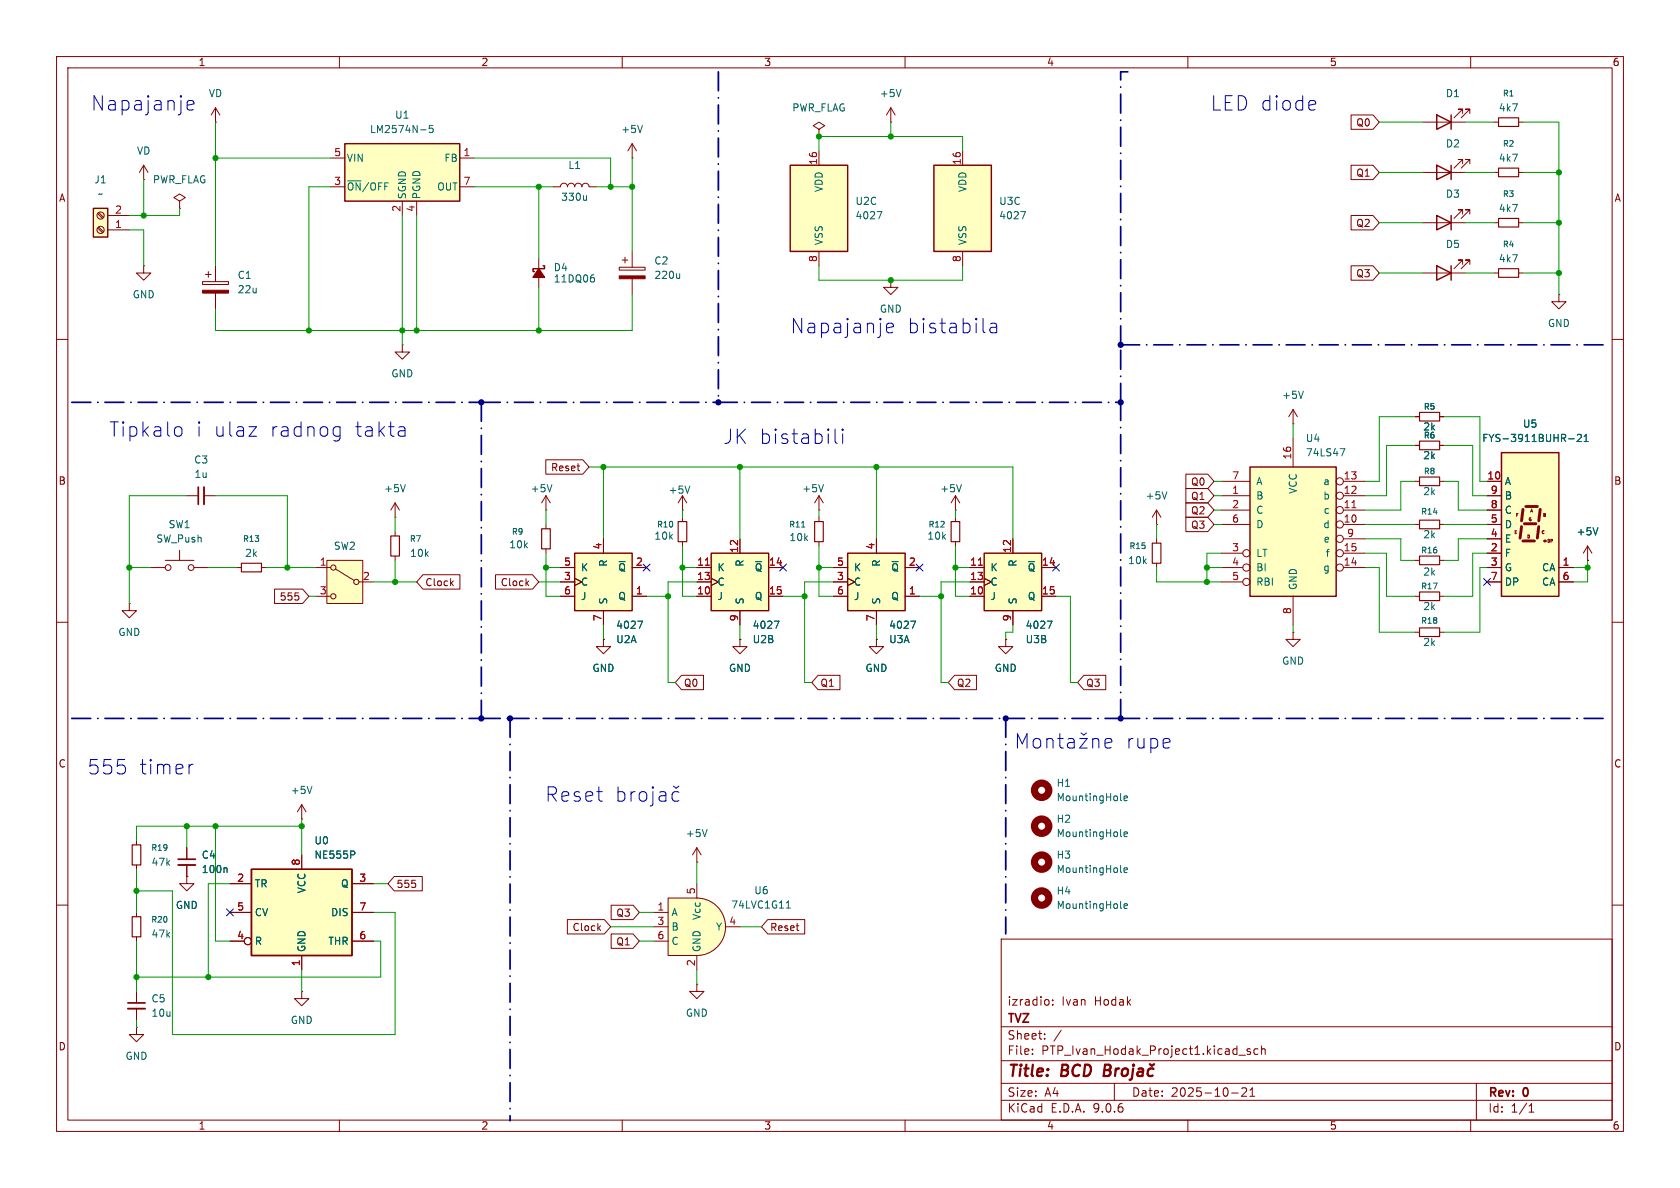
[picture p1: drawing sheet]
<svg xmlns="http://www.w3.org/2000/svg" width="297mm" height="210mm" viewBox="0 0 297 210" stroke-linecap="round" stroke-linejoin="round" font-family="sans-serif">
<defs><g id="words">
<g font-size="3.5" fill="#0000c2">
<text x="16.1" y="19.8">Napajanje</text>
<text x="214" y="19.8">LED diode</text>
<text x="139.7" y="59.2">Napajanje</text>
<text x="160.3" y="59.2">bistabila</text>
<text x="19.3" y="77.4">Tipkalo</text>
<text x="34.6" y="77.4">i ulaz</text>
<text x="47.5" y="77.4">radnog</text>
<text x="62.5" y="77.4">takta</text>
<text x="127.8" y="78.7">JK bistabili</text>
<text x="15.4" y="137.1">555</text>
<text x="24.6" y="137.1">timer</text>
<text x="199" y="132.6">rupe</text>
<text x="96.3" y="142">Reset</text>
</g>
<g font-size="2.8" fill="#840000">
<text x="178" y="190.9">Title:</text>
<text x="187.7" y="190.9">BCD</text>
</g>
<g font-size="2.1" fill="#840000">
<text x="178" y="178">izradio:</text>
<text x="187.7" y="178">Ivan</text>
<text x="193.5" y="178">Hodak</text>
<text x="178" y="184">Sheet:</text>
<text x="178" y="181.2">TVZ</text>
<text x="178" y="186.7">File:</text>
<text x="184.1" y="186.7">PTP_Ivan_Hodak_Project1.kicad_sch</text>
<text x="178" y="196.9">KiCad</text>
<text x="178" y="194.1">Size:</text>
<text x="184.7" y="194.1">A4</text>
<text x="185.7" y="196.9">E.D.A.</text>
<text x="193.3" y="196.9">9.0.6</text>
<text x="200" y="194.1">Date:</text>
<text x="207" y="194.1">2025-10-21</text>
<text x="263" y="194.3">Rev:</text>
<text x="263" y="196.9">Id:</text>
<text x="267.1" y="196.9">1/1</text>
<text x="269.4" y="194.3">0</text>
</g>
<g font-size="1.8" fill="#840000">
<text x="35" y="11.9">1</text>
<text x="85" y="11.9">2</text>
<text x="135" y="11.9">3</text>
<text x="185" y="11.9">4</text>
<text x="235" y="11.9">5</text>
<text x="285" y="11.9">6</text>
<text x="239.7" y="22.5">Q0</text>
<text x="10.3" y="35.9">A</text>
<text x="239.7" y="31.4">Q1</text>
<text x="285.3" y="35.9">A</text>
<text x="239.7" y="40.3">Q2</text>
<text x="239.7" y="49.2">Q3</text>
<text x="97.3" y="83.5">Reset</text>
<text x="10.3" y="85.9">B</text>
<text x="210.5" y="88.6">Q1</text>
<text x="210.5" y="86">Q0</text>
<text x="285.3" y="85.9">B</text>
<text x="210.5" y="91.1">Q2</text>
<text x="210.5" y="93.7">Q3</text>
<text x="49.3" y="106.4">555</text>
<text x="75.1" y="103.8">Clock</text>
<text x="88.4" y="103.8">Clock</text>
<text x="120.8" y="121.6">Q0</text>
<text x="144.9" y="121.6">Q1</text>
<text x="169.1" y="121.6">Q2</text>
<text x="191.9" y="121.6">Q3</text>
<text x="10.3" y="135.9">C</text>
<text x="285.3" y="135.9">C</text>
<text x="70" y="157.2">555</text>
<text x="101.1" y="164.8">Clock</text>
<text x="108.9" y="162.2">Q3</text>
<text x="108.9" y="167.3">Q1</text>
<text x="136" y="164.8">Reset</text>
<text x="10.3" y="185.9">D</text>
<text x="285.3" y="185.9">D</text>
<text x="35" y="199.9">1</text>
<text x="85" y="199.9">2</text>
<text x="135" y="199.9">3</text>
<text x="185" y="199.9">4</text>
<text x="235" y="199.9">5</text>
<text x="285" y="199.9">6</text>
</g>
<g font-size="1.8" fill="#006464">
<text x="36.8" y="17.4">VD</text>
<text x="155.4" y="17.4">+5V</text>
<text x="255.5" y="17.4">D1</text>
<text x="65.3" y="23.7">LM2574N-5</text>
<text x="69.7" y="21.2">U1</text>
<text x="109.7" y="23.7">+5V</text>
<text x="140" y="19.9">PWR_FLAG</text>
<text x="264.9" y="19.9">4k7</text>
<text x="24.1" y="27.5">VD</text>
<text x="61.2" y="28.8">VIN</text>
<text x="78.5" y="28.8">FB</text>
<text x="255.5" y="26.3">D2</text>
<text x="264.9" y="28.8">4k7</text>
<text x="16.6" y="32.6">J1</text>
<text x="17.2" y="35.2">~</text>
<text x="26.9" y="32.6">PWR_FLAG</text>
<text x="61.2" y="33.9">~{ON}/OFF</text>
<text x="72" y="35.3" transform="rotate(-90 72 35.3)">SGND</text>
<text x="74.5" y="35.3" transform="rotate(-90 74.5 35.3)">PGND</text>
<text x="77.2" y="33.9">OUT</text>
<text x="99.1" y="35.7">330u</text>
<text x="100.4" y="30.1">L1</text>
<text x="145.6" y="34.1" transform="rotate(-90 145.6 34.1)">VDD</text>
<text x="171" y="34.1" transform="rotate(-90 171 34.1)">VDD</text>
<text x="255.5" y="35.2">D3</text>
<text x="151.1" y="36.4">U2C</text>
<text x="151.1" y="39">4027</text>
<text x="176.5" y="36.4">U3C</text>
<text x="176.5" y="39">4027</text>
<text x="264.9" y="37.7">4k7</text>
<text x="115.6" y="47">C2</text>
<text x="145.6" y="43.4" transform="rotate(-90 145.6 43.4)">VSS</text>
<text x="171" y="43.4" transform="rotate(-90 171 43.4)">VSS</text>
<text x="255.5" y="44">D5</text>
<text x="264.9" y="46.6">4k7</text>
<text x="23.4" y="52.9">GND</text>
<text x="41.9" y="49.5">C1</text>
<text x="41.9" y="52">22u</text>
<text x="97.8" y="48.1">D4</text>
<text x="97.8" y="50.1">11DQ06</text>
<text x="115.6" y="49.5">220u</text>
<text x="155.4" y="55.5">GND</text>
<text x="273.6" y="58">GND</text>
<text x="69.1" y="66.9">GND</text>
<text x="226.6" y="70.7">+5V</text>
<text x="251.5" y="76.3">2k</text>
<text x="269.1" y="75.8">U5</text>
<text x="34.2" y="82.1">C3</text>
<text x="230.8" y="78.3">U4</text>
<text x="230.8" y="80.9">74LS47</text>
<text x="251.5" y="81.4">2k</text>
<text x="261.9" y="78.3">FYS-3911BUHR-21</text>
<text x="34.3" y="84.7">1u</text>
<text x="67.8" y="87.2">+5V</text>
<text x="93.7" y="87.2">+5V</text>
<text x="118.1" y="87.5">+5V</text>
<text x="141.7" y="87.2">+5V</text>
<text x="166.1" y="87.2">+5V</text>
<text x="202.4" y="88.5">+5V</text>
<text x="222" y="86">A</text>
<text x="222" y="88.5">B</text>
<text x="229.5" y="87.4" transform="rotate(-90 229.5 87.4)">VCC</text>
<text x="233.9" y="86">a</text>
<text x="233.9" y="88.5">b</text>
<text x="251.5" y="87.7">2k</text>
<text x="265.9" y="86">A</text>
<text x="265.9" y="88.5">B</text>
<text x="29.7" y="93.6">SW1</text>
<text x="115.6" y="95.6">10k</text>
<text x="139.5" y="95.9">10k</text>
<text x="163.8" y="95.6">10k</text>
<text x="222" y="91">C</text>
<text x="222" y="93.6">D</text>
<text x="233.9" y="93.6">d</text>
<text x="233.9" y="91">c</text>
<text x="251.5" y="95.4">2k</text>
<text x="265.9" y="91">C</text>
<text x="265.9" y="93.6">D</text>
<text x="278.6" y="94.8">+5V</text>
<text x="27.5" y="96.1">SW_Push</text>
<text x="43.2" y="98.7">2k</text>
<text x="58.9" y="97.4">SW2</text>
<text x="72.4" y="98.7">10k</text>
<text x="89.9" y="97.1">10k</text>
<text x="102.6" y="101.2">K</text>
<text x="107.5" y="100.3" transform="rotate(-90 107.5 100.3)">R</text>
<text x="109.2" y="101.2">~{Q}</text>
<text x="126.7" y="101.2">K</text>
<text x="131.7" y="100.3" transform="rotate(-90 131.7 100.3)">R</text>
<text x="133.3" y="101.2">~{Q}</text>
<text x="150.9" y="101.2">K</text>
<text x="155.8" y="100.3" transform="rotate(-90 155.8 100.3)">R</text>
<text x="157.5" y="101.2">~{Q}</text>
<text x="175" y="101.2">K</text>
<text x="179.9" y="100.3" transform="rotate(-90 179.9 100.3)">R</text>
<text x="181.6" y="101.2">~{Q}</text>
<text x="199.3" y="99.9">10k</text>
<text x="222" y="98.7">LT</text>
<text x="222" y="101.2">BI</text>
<text x="233.9" y="101.2">g</text>
<text x="233.9" y="96.1">e</text>
<text x="234.3" y="98.7">f</text>
<text x="251.5" y="102">2k</text>
<text x="265.9" y="96.1">E</text>
<text x="265.9" y="98.7">F</text>
<text x="265.9" y="101.2">G</text>
<text x="272.5" y="101.2">CA</text>
<text x="102.6" y="106.3">J</text>
<text x="102.6" y="103.7">C</text>
<text x="107.5" y="106.9" transform="rotate(-90 107.5 106.9)">S</text>
<text x="109.2" y="106.3">Q</text>
<text x="126.7" y="106.3">J</text>
<text x="126.7" y="103.7">C</text>
<text x="131.7" y="106.9" transform="rotate(-90 131.7 106.9)">S</text>
<text x="133.3" y="106.3">Q</text>
<text x="150.9" y="106.3">J</text>
<text x="150.9" y="103.7">C</text>
<text x="155.8" y="106.9" transform="rotate(-90 155.8 106.9)">S</text>
<text x="157.5" y="106.3">Q</text>
<text x="175" y="106.3">J</text>
<text x="175" y="103.7">C</text>
<text x="179.9" y="106.9" transform="rotate(-90 179.9 106.9)">S</text>
<text x="181.6" y="106.3">Q</text>
<text x="222" y="103.7">RBI</text>
<text x="229.5" y="104.4" transform="rotate(-90 229.5 104.4)">GND</text>
<text x="265.9" y="103.7">DP</text>
<text x="272.5" y="103.7">CA</text>
<text x="20.8" y="112.6">GND</text>
<text x="108.8" y="113.9">U2A</text>
<text x="108.8" y="111.4">4027</text>
<text x="133" y="113.9">U2B</text>
<text x="133" y="111.4">4027</text>
<text x="157.1" y="113.9">U3A</text>
<text x="157.1" y="111.4">4027</text>
<text x="181.2" y="113.9">U3B</text>
<text x="181.2" y="111.4">4027</text>
<text x="251.5" y="108.1">2k</text>
<text x="104.6" y="119">GND</text>
<text x="128.8" y="119">GND</text>
<text x="152.9" y="119">GND</text>
<text x="175.8" y="119">GND</text>
<text x="226.6" y="117.7">GND</text>
<text x="251.5" y="114.4">2k</text>
<text x="51.3" y="140.6">+5V</text>
<text x="186.7" y="139.3">H1</text>
<text x="186.7" y="141.8">MountingHole</text>
<text x="55.5" y="149.5">U0</text>
<text x="121.2" y="148.2">+5V</text>
<text x="186.7" y="145.6">H2</text>
<text x="186.7" y="148.2">MountingHole</text>
<text x="26.7" y="153.3">47k</text>
<text x="35.6" y="152">C4</text>
<text x="35.6" y="154.5">100n</text>
<text x="55.5" y="152">NE555P</text>
<text x="186.7" y="152">H3</text>
<text x="186.7" y="154.5">MountingHole</text>
<text x="31" y="160.9">GND</text>
<text x="45" y="157.1">TR</text>
<text x="54.2" y="158" transform="rotate(-90 54.2 158)">VCC</text>
<text x="60.2" y="157.1">Q</text>
<text x="129.2" y="160.8">74LVC1G11</text>
<text x="133.2" y="158.3">U6</text>
<text x="186.7" y="158.3">H4</text>
<text x="186.7" y="160.9">MountingHole</text>
<text x="26.7" y="166">47k</text>
<text x="45" y="162.2">CV</text>
<text x="45" y="167.2">R</text>
<text x="58" y="167.2">THR</text>
<text x="58.4" y="162.2">DIS</text>
<text x="118.6" y="162.2">A</text>
<text x="118.6" y="164.7">B</text>
<text x="118.6" y="167.2">C</text>
<text x="124.1" y="162.7" transform="rotate(-90 124.1 162.7)">Vcc</text>
<text x="126.5" y="164.7">Y</text>
<text x="54.2" y="168.4" transform="rotate(-90 54.2 168.4)">GND</text>
<text x="124.1" y="168.4" transform="rotate(-90 124.1 168.4)">GND</text>
<text x="26.7" y="177.4">C5</text>
<text x="26.7" y="179.9">10u</text>
<text x="121.2" y="179.9">GND</text>
<text x="51.3" y="181.2">GND</text>
<text x="22.1" y="187.6">GND</text>
</g>
<g font-size="1.8" fill="#a90000">
<text x="59" y="27.7">5</text>
<text x="81.8" y="27.7">1</text>
<text x="144.5" y="29.3" transform="rotate(-90 144.5 29.3)">16</text>
<text x="169.9" y="29.3" transform="rotate(-90 169.9 29.3)">16</text>
<text x="59" y="32.8">3</text>
<text x="81.8" y="32.8">7</text>
<text x="20.2" y="40.4">1</text>
<text x="20.2" y="37.8">2</text>
<text x="70.9" y="37.5" transform="rotate(-90 70.9 37.5)">2</text>
<text x="73.4" y="37.5" transform="rotate(-90 73.4 37.5)">4</text>
<text x="144.5" y="46.4" transform="rotate(-90 144.5 46.4)">8</text>
<text x="169.9" y="46.4" transform="rotate(-90 169.9 46.4)">8</text>
<text x="228.3" y="81.3" transform="rotate(-90 228.3 81.3)">16</text>
<text x="217.7" y="84.8">7</text>
<text x="217.7" y="87.4">1</text>
<text x="217.7" y="89.9">2</text>
<text x="237.4" y="84.8">13</text>
<text x="237.4" y="87.4">12</text>
<text x="237.4" y="89.9">11</text>
<text x="262.8" y="84.8">10</text>
<text x="263.5" y="87.4">9</text>
<text x="263.5" y="89.9">8</text>
<text x="217.7" y="92.5">6</text>
<text x="237.4" y="92.5">10</text>
<text x="238.1" y="95">9</text>
<text x="263.5" y="92.5">5</text>
<text x="263.5" y="95">4</text>
<text x="56.4" y="100.1">1</text>
<text x="99.6" y="100.1">5</text>
<text x="106.4" y="97.2" transform="rotate(-90 106.4 97.2)">4</text>
<text x="112.3" y="100.1">2</text>
<text x="123.1" y="100.1">11</text>
<text x="130.6" y="97.8" transform="rotate(-90 130.6 97.8)">12</text>
<text x="135.8" y="100.1">14</text>
<text x="147.9" y="100.1">5</text>
<text x="154.7" y="97.2" transform="rotate(-90 154.7 97.2)">4</text>
<text x="160.6" y="100.1">2</text>
<text x="171.4" y="100.1">11</text>
<text x="178.8" y="97.8" transform="rotate(-90 178.8 97.8)">12</text>
<text x="184.1" y="100.1">14</text>
<text x="217.7" y="97.5">3</text>
<text x="217.7" y="100.1">4</text>
<text x="237.4" y="97.5">15</text>
<text x="237.4" y="100.1">14</text>
<text x="263.5" y="97.5">2</text>
<text x="263.5" y="100.1">3</text>
<text x="276.2" y="100.1">1</text>
<text x="56.4" y="105.2">3</text>
<text x="64.1" y="102.6">2</text>
<text x="99.6" y="105.2">6</text>
<text x="99.6" y="102.6">3</text>
<text x="112.3" y="105.2">1</text>
<text x="123.1" y="105.2">10</text>
<text x="123.1" y="102.6">13</text>
<text x="135.8" y="105.2">15</text>
<text x="147.9" y="105.2">6</text>
<text x="147.9" y="102.6">3</text>
<text x="160.6" y="105.2">1</text>
<text x="171.4" y="105.2">10</text>
<text x="171.4" y="102.6">13</text>
<text x="184.1" y="105.2">15</text>
<text x="217.7" y="102.6">5</text>
<text x="263.5" y="102.6">7</text>
<text x="276.2" y="102.6">6</text>
<text x="106.4" y="109.9" transform="rotate(-90 106.4 109.9)">7</text>
<text x="130.6" y="109.9" transform="rotate(-90 130.6 109.9)">9</text>
<text x="154.7" y="109.9" transform="rotate(-90 154.7 109.9)">7</text>
<text x="178.8" y="109.9" transform="rotate(-90 178.8 109.9)">9</text>
<text x="228.3" y="108.7" transform="rotate(-90 228.3 108.7)">8</text>
<text x="41.8" y="156">2</text>
<text x="53.1" y="153.1" transform="rotate(-90 53.1 153.1)">8</text>
<text x="63.4" y="156">3</text>
<text x="41.8" y="161">5</text>
<text x="63.4" y="161">7</text>
<text x="116.1" y="161">1</text>
<text x="122.9" y="158.2" transform="rotate(-90 122.9 158.2)">5</text>
<text x="41.8" y="166.1">4</text>
<text x="63.4" y="166.1">6</text>
<text x="116.1" y="163.6">3</text>
<text x="116.1" y="166.1">6</text>
<text x="128.8" y="163.6">4</text>
<text x="53.1" y="170.9" transform="rotate(-90 53.1 170.9)">1</text>
<text x="122.9" y="170.9" transform="rotate(-90 122.9 170.9)">2</text>
</g>
<g font-size="1.4" fill="#006464">
<text x="265.6" y="17.2">R1</text>
<text x="265.6" y="26.1">R2</text>
<text x="265.6" y="35">R3</text>
<text x="265.6" y="43.9">R4</text>
<text x="251.6" y="77.7">R6</text>
<text x="251.6" y="72.6">R5</text>
<text x="251.6" y="84">R8</text>
<text x="42.8" y="96">R13</text>
<text x="72.4" y="96">R7</text>
<text x="90.4" y="94.7">R9</text>
<text x="116" y="93.4">R10</text>
<text x="139.4" y="93.4">R11</text>
<text x="164" y="93.4">R12</text>
<text x="251.1" y="91.2">R14</text>
<text x="199.6" y="97.3">R15</text>
<text x="251.1" y="98">R16</text>
<text x="251.1" y="104.4">R17</text>
<text x="251.1" y="110.5">R18</text>
<text x="26.6" y="150.6">R19</text>
<text x="26.6" y="163.3">R20</text>
</g>
<g font-size=".7" fill="#840000">
<text x="267.6" y="94.6">E</text>
<text x="267.8" y="91.5">F</text>
<text x="269.8" y="95.4">D</text>
<text x="270.1" y="92.3">G</text>
<text x="270.4" y="90.8">A</text>
<text x="272.4" y="94.6">C</text>
<text x="272.6" y="91.5">B</text>
<text x="273.4" y="96.1">DP</text>
</g>
</g></defs>
<g fill="none" stroke="#840000" stroke-width=".18">
<path d="M10 10h277v190h-277zM12 12h273v186h-273zM60 10v2M110 10v2M160 10v2M210 10v2M260 10v2M31.7 35.6l1.1-.7-1.1-.6-1 .6 1 .7v1.2M31.7 36.8h.1M10 60h2M250.2 78.7h.8M254.5 78.7h.8"/>
<path d="M285 60h2M96.5 92.7v.8M96.5 97v.8M250.2 99.1h.8M254.5 99.1h.8M10 110h2M285 110h2M10 160h2M24.1 161.3v.8M24.1 165.6v.8M177 166h108v32h-108zM185.2 176.7l.3 .3v.4l-.3 .3"/>
<path d="M186.1 177.6v.1M186.1 176.8v.1M285 160h2M60 198v2M110 198v2M160 198v2M177 194.5h108M177 191.5h108M177 187.5h108M177 181.5h108M182.5 186.3v.1M182.5 185.5v.1"/>
<path d="M184.7 183.6v.1M184.7 182.8v.1M187.6 182.1l-1.3 2M197 191.5v3M210 198v2M217.7 193.2h1.2M219 186.5h1.2M219.5 192.4l.6-.1 .2 .1 .1 .3-.9 1.1h.9M221 193.8h.8M221 192.7l.4-.4v1.5M221 185.5l-.3-.1-.2 .2v.2l.5 .2v.3h-.5M222.4 185.5l-.4-.1-.3 .3v.4l.1 .2h.6"/>
<path d="M223 185.5l.2-.1 .4 .1 .1 .9M223 184.9v1.5M260 198v2M261 191.5v6.5M270.3 196.6h.9M270.3 195.5l.4-.4v1.5"/>
</g>
<g fill="none" stroke="#840000" stroke-width=".4">
<path d="M195.2 189.2h.7M195.4 188.2h.6a.49 .49 0 0 1 .4 .5 .49 .49 0 0 1-.5 .5l.3 .1a.58 .58 0 0 1-.3 .9h-.8zM197.3 188.9l-.2 1.3M197.8 188.9l-.3 .1-.3 .3M198.5 189.1a.52 .52 0 0 1 .5-.2 .52 .52 0 0 1 .4 .4l-.1 .5a.55 .55 0 0 1-.5 .4 .55 .55 0 0 1-.5-.4zM200.3 188.9l-.2 1.7-.1 .2-.3 .1M200.4 188.2v.2M200.4 188.2l-.1 .1 .1 .1M200.4 188.2l.1 .1-.1 .1M201.3 189l.2-.1 .5 .1v1.2M202.1 189.4h-.7a.4 .4 0 0 0-.3 .4 .4 .4 0 0 0 .2 .4l.7-.1M203.3 188.1l.3 .3 .4-.3"/>
<path d="M203.9 189a.66 .66 0 0 0-1 .3v.5l.1 .3 .2 .1 .6-.1"/>
</g>
<path d="M251 78h3.5v1.5h-3.5zM95.8 93.5h1.5v3.5h-1.5zM251 98.3h3.5v1.5h-3.5zM23.4 162.1h1.5v3.5h-1.5z" fill="none" stroke="#840000" stroke-width=".2"/>
<path d="M165.1 29.2h10.2v15.3h-10.2z" fill="#ffffc2"/>
<path d="M165.1 29.2h10.2v15.3h-10.2z" fill="none" stroke="#840000" stroke-width=".25"/>
<path d="M157.5 19.1l-.8 1.2M157.5 19.1l.7 1.2M157.5 19.1v2.5M157.5 21.6h.1M170.2 26.7v2.5M170.2 44.5v2.5" fill="none" stroke="#840000" stroke-width=".18"/>
<path d="M159.3 15.8l-.4 1.3M180.5 37.4h.8l-.5 1.3" fill="none" stroke="#006464" stroke-width=".18"/>
<path d="M16.5 36.8h2.5v5.1h-2.5z" fill="#ffffc2"/>
<path d="M16.5 36.8h2.5v5.1h-2.5z" fill="none" stroke="#840000" stroke-width=".25"/>
<g fill="none" stroke="#840000" stroke-width=".18">
<path d="M17.3 37.8l.8 .8M17.4 37.6l.9 .8M19 38.1h3.9M17.3 40.3l.8 .8M17.4 40.1l.9 .9M19 40.6h3.9M29.2 99.1h5.1M31.7 97.3v1.8M33 87.6h2.1M36.1 87.6h2M204.5 92.7h.1M204.5 90.2l-.8 1.2"/>
<path d="M204.5 90.2l.7 1.2M204.5 90.2v2.5M26.7 100.3h2.5M34.3 100.3h2.5M33 154.9v1.3h1.3l-1.3 1.3-1.3-1.3h1.3M33 154.9h.1M33 149.9v2M33 152.9v2"/>
<circle cx="17.8" cy="38.1" r=".63"/>
<circle cx="17.8" cy="40.6" r=".63"/>
<circle cx="29.7" cy="100.3" r=".51"/>
<circle cx="33.8" cy="100.3" r=".51"/>
</g>
<path d="M35.1 86.1v3.1M31.5 151.9h3" fill="none" stroke="#840000" stroke-width=".3"/>
<path d="M36.1 86.1v3.1M31.5 152.9h3" fill="none" stroke="#840000" stroke-width=".33"/>
<path d="M206.3 86.9l-.4 1.3M40 153.4l.1 .2v.7" fill="none" stroke="#006464" stroke-width=".18"/>
<path d="M61 25.4h20.3v10.2h-20.3z" fill="#ffffc2"/>
<path d="M61 25.4h20.3v10.2h-20.3z" fill="none" stroke="#840000" stroke-width=".25"/>
<path d="M58.4 27.9h2.6M58.4 33h2.6M71.1 35.6v2.5M73.7 35.6v2.5M81.3 27.9h2.5M81.3 33h2.5M144.8 22.9l1-.7-1-.6-1 .6 1 .7v1.2M144.8 24.1h.1M157.5 49.5v1.3h1.2l-1.2 1.3-1.3-1.3h1.3M157.5 49.5h.1M24.1 175.3v2M24.1 178.3v2" fill="none" stroke="#840000" stroke-width=".18"/>
<path d="M74.4 23h.9M76.5 22.2h-.6v.6l.1-.1h.5l.1 .2-.1 .4-.1 .1-.5-.1" fill="none" stroke="#006464" stroke-width=".18"/>
<path d="M22.6 177.3h3.1" fill="none" stroke="#840000" stroke-width=".3"/>
<path d="M22.6 178.3h3.1" fill="none" stroke="#840000" stroke-width=".33"/>
<path d="M139.7 29.2h10.2v15.3h-10.2z" fill="#ffffc2"/>
<path d="M139.7 29.2h10.2v15.3h-10.2z" fill="none" stroke="#840000" stroke-width=".25"/>
<g fill="none" stroke="#840000" stroke-width=".18">
<path d="M97.8 33h1.3a.64 .64 0 0 1 .6-.6 .64 .64 0 0 1 .6 .6 .64 .64 0 0 1 .7-.6 .64 .64 0 0 1 .6 .6 .64 .64 0 0 1 .6-.6 .64 .64 0 0 1 .7 .6 .64 .64 0 0 1 .6-.6 .64 .64 0 0 1 .6 .6h1.3M144.8 26.7v2.5M144.8 44.5v2.5M168.9 90.2h.1M168.9 87.6l-.8 1.3M168.9 87.6l.8 1.3M168.9 87.6v2.6M168.9 91.4v.8M168.9 95.8v.7M106.7 113v1.3h1.2l-1.2 1.3-1.3-1.3h1.3M106.7 113h.1M130.8 113v1.3h1.3l-1.3 1.3-1.3-1.3h1.3"/>
<path d="M130.8 113h.1M154.9 113v1.3h1.3l-1.3 1.3-1.2-1.3h1.2M154.9 113h.1M24.1 148.6v.8M24.1 152.9v.8M123.2 152.4h.1M123.2 149.9l-.8 1.2M123.2 149.9l.8 1.2M123.2 149.9v2.5M53.3 175.3v1.2h1.3l-1.3 1.3-1.2-1.3h1.2M53.3 175.3h.1M123.2 174v1.3h1.3l-1.3 1.2-1.3-1.2h1.3"/>
<path d="M123.2 174h.1M24.1 181.6v1.3h1.3l-1.3 1.3-1.2-1.3h1.2M24.1 181.6h.1"/>
</g>
<path d="M103.7 34.6v.8M103.7 35.3l-.2 .1M155.1 37.4h.8l-.5 1.3M170 85.7l-.5 1.2M125 146.6l-.4 1.3M198.1 141.4l.2 .1M198.1 147.7l.2 .2M198.7 141.1l.6-.1v-.2l-.4-.1-.2 .2 .1 .6h.5M198.7 147.5l.6-.1v-.3h-.4l-.2 .1 .1 .6h.5M198.1 160.4l.2 .2M198.7 160.2l.6-.1v-.3h-.4l-.2 .1 .1 .6h.5" fill="none" stroke="#006464" stroke-width=".18"/>
<g fill="none" stroke="#840000" stroke-width="1.3">
<circle cx="184.1" cy="139.7" r="1.27"/>
<circle cx="184.1" cy="146" r="1.27"/>
<circle cx="184.1" cy="158.7" r="1.27"/>
</g>
<path d="M168.1 92.2h1.6v3.6h-1.6zM23.4 149.4h1.5v3.5h-1.5z" fill="none" stroke="#840000" stroke-width=".2"/>
<path d="M149.9 97.8h10.1v10.2h-10.1z" fill="#ffffc2"/>
<path d="M149.9 97.8h10.1v10.2h-10.1z" fill="none" stroke="#840000" stroke-width=".25"/>
<path d="M154.9 95.3v2.5M147.3 105.4h2.6M147.3 102.9h2.6M147.3 100.3h2.6M149.9 102.2l1.2 .7-1.2 .6M154.9 108v2.5M160 105.4h2.6M160 100.3h2.6" fill="none" stroke="#840000" stroke-width=".18"/>
<path d="M161 109.8h.9l-.6 1.3" fill="none" stroke="#006464" stroke-width=".18"/>
<path d="M44.4 153.7h17.8v15.2h-17.8z" fill="#ffffc2"/>
<path d="M254 38.1l2.5 1.3-2.5 1.2zM256.5 38.1v2.5M96 47h.3v.5h-2.1v.5h.3M44.4 153.7h17.8v15.2h-17.8z" fill="none" stroke="#840000" stroke-width=".25"/>
<g fill="none" stroke="#840000" stroke-width=".18">
<path d="M251.5 39.4h7.6M258.6 37.8v-.7h-.8h.8l-1.6 1.5M259.8 37.8v-.7h-.7h.7l-1.5 1.5M95.2 45.7v5.1M109.5 47.2h4.5v.6h-4.5zM110 46h1M110.5 45.5v1M111.8 44.5v2.7M111.8 49.3v2.8M144.8 90.2h.1M144.8 87.6l-.8 1.3M144.8 87.6l.7 1.3"/>
<path d="M144.8 87.6v2.6M40.6 156.2h3.8M53.3 151.1v2.6M62.2 156.2h3.8M40.6 161.3h3.8M40.6 166.4h2.6M53.3 168.9v2.6M62.2 161.3h3.8M62.2 166.4h3.8"/>
<circle cx="43.8" cy="166.4" r=".63"/>
</g>
<path d="M104.7 48.6h.3M104.9 49.1l.2 .2v.3l-.2 .3M120.2 48.4v.8M120.2 49.1l-.2 .1M145.6 85.7l-.4 1.2M62.6 150.5l.1 .2-.1 .3M198.1 154.1l.2 .1M198.7 153.8l.6-.1v-.2l-.4-.1-.2 .2 .1 .6h.5" fill="none" stroke="#006464" stroke-width=".18"/>
<path d="M95.2 47.5l1.1 1.5h-2.1z" fill="#840000" stroke="#840000" stroke-width=".25"/>
<path d="M109.5 48.8h4.5v.5h-4.5z" fill="#840000" stroke="#840000" stroke-width=".18"/>
<circle cx="184.1" cy="152.4" r="1.27" fill="none" stroke="#840000" stroke-width="1.3"/>
<path d="M101.6 97.8h10.2v10.2h-10.2z" fill="#ffffc2"/>
<path d="M101.6 97.8h10.2v10.2h-10.2z" fill="none" stroke="#840000" stroke-width=".25"/>
<g fill="none" stroke="#840000" stroke-width=".18">
<path d="M106.7 95.3v2.5M120.6 91.4v.8M120.6 95.8v.7M144.8 91.4v.8M144.8 95.8v.7M204.5 95.3v.7M204.5 99.6v.7M99.1 105.4h2.5M99.1 102.9h2.5M99.1 100.3h2.5M101.6 102.2l1.3 .7-1.3 .6M106.7 108v2.5"/>
<path d="M111.8 105.4h2.5M111.8 100.3h2.5M177.8 113v1.3h1.3l-1.3 1.3-1.3-1.3h1.3M177.8 113h.1M228.6 111.8v1.2h1.3l-1.3 1.3-1.3-1.3h1.3M228.6 111.8h.1M250.2 105.4h.8M250.2 111.8h.8M254.5 105.4h.8M254.5 111.8h.8"/>
</g>
<path d="M141.7 93.2h.6M112.7 109.8h.9l-.6 1.3" fill="none" stroke="#006464" stroke-width=".18"/>
<path d="M119.9 92.2h1.5v3.6h-1.5zM144 92.2h1.5v3.6h-1.5zM203.7 96h1.5v3.6h-1.5zM251 104.6h3.5v1.6h-3.5zM251 111h3.5v1.5h-3.5z" fill="none" stroke="#840000" stroke-width=".2"/>
<path d="M221 82.6h15.2v22.8h-15.2z" fill="#ffffc2"/>
<path d="M221 82.6h15.2v22.8h-15.2z" fill="none" stroke="#840000" stroke-width=".25"/>
<g fill="none" stroke="#840000" stroke-width=".18">
<path d="M228.6 77.5v5.1M215.9 85.1h5.1M215.9 87.6h5.1M215.9 90.2h5.1M215.9 92.7h5.1M215.9 97.8h3.8M237.5 85.1h3.8M237.5 87.6h3.8M237.5 90.2h3.8M237.5 92.7h3.8M237.5 97.8h3.8M237.5 95.3h3.8"/>
<path d="M215.9 100.3h3.8M215.9 102.9h3.8M228.6 105.4v5.1M237.5 100.3h3.8"/>
<circle cx="220.3" cy="97.8" r=".63"/>
<circle cx="236.9" cy="92.7" r=".63"/>
<circle cx="236.9" cy="95.2" r=".63"/>
<circle cx="236.9" cy="90.2" r=".63"/>
<circle cx="236.9" cy="97.8" r=".63"/>
<circle cx="236.9" cy="85.1" r=".63"/>
<circle cx="236.9" cy="87.6" r=".63"/>
<circle cx="220.3" cy="100.3" r=".63"/>
<circle cx="220.3" cy="102.9" r=".63"/>
<circle cx="236.9" cy="100.3" r=".63"/>
</g>
<path d="M239 89.8h.7" fill="none" stroke="#a90000" stroke-width=".18"/>
<path d="M236.9 79.3h.8l-.5 1.3" fill="none" stroke="#006464" stroke-width=".18"/>
<path d="M118.1 158.8h5.1v10.1h-5.1z" fill="#ffffc2"/>
<path d="M123.2 158.8a5.1 5.1 0 0 1 5.1 5 5.1 5.1 0 0 1-5.1 5.1z" fill="#ffffc2" stroke="#ffffc2" stroke-width=".18"/>
<path d="M280.7 99.1h.1M280.7 96.5l-.8 1.3M280.7 96.5l.7 1.3M280.7 96.5v2.6M123.2 158.8h-5.1v10.1h5.1M123.2 158.8a5.1 5.1 0 0 1 5.1 5 5.1 5.1 0 0 1-5.1 5.1M123.2 156.2v2.6M115.6 161.3h2.5M115.6 163.8h2.5M115.6 166.4h2.5M123.2 168.9v2.6M128.3 163.8h2.5" fill="none" stroke="#840000" stroke-width=".18"/>
<path d="M282.5 93.3l-.4 1.3M139.1 159.6l.3-.3v1.2M139 160.5h.7" fill="none" stroke="#006464" stroke-width=".18"/>
<path d="M265.4 80h10.2v25.4h-10.2z" fill="#ffffc2"/>
<path d="M265.4 80h10.2v25.4h-10.2z" fill="none" stroke="#840000" stroke-width=".25"/>
<path d="M269 93.1l-.3 2M269.2 90l-.2 2.1M269.2 95.6h2.1M269.5 92.6h2M269.7 89.5h2.1M272 93.1l-.2 2M272.3 90l-.3 2.1" fill="none" stroke="#840000" stroke-width=".51"/>
<circle cx="273" cy="95.6" r=".25" fill="#840000"/>
<g fill="none" stroke="#840000" stroke-width=".18">
<path d="M96.5 90.2h.1M96.5 87.6l-.7 1.3M96.5 87.6l.8 1.3M96.5 87.6v2.6M120.6 90.2h.1M120.6 87.6l-.7 1.3M120.6 87.6l.8 1.3M120.6 87.6v2.6M262.9 85.1h2.5M262.9 87.6h2.5M262.9 90.2h2.5M262.9 92.7h2.5"/>
<path d="M262.9 95.3h2.5M262.9 97.8h2.5M268.1 93.8h-.2v.5M268.4 90.8h-.3v.5M270.3 94.6h-.2v.5M270.6 90.5l.2-.5 .1 .5M273.1 90.8h-.2v.5M273.9 95.4h-.2v.5M274.4 95.4h-.2v.5M262.9 100.3h2.5M262.9 102.9h2.5M275.6 100.3h2.5"/>
<path d="M275.6 102.9h2.5"/>
</g>
<path d="M277.3 77.6h1M278.8 76.9l.5-.1 .3 .3-.8 .9h.8M280.1 78h.7M280.1 77.1l.3-.3v1.2M97.6 85.7l-.5 1.2M122 85.9l-.5 1.3" fill="none" stroke="#006464" stroke-width=".18"/>
<path d="M125.7 97.8h10.2v10.2h-10.2z" fill="#ffffc2"/>
<path d="M125.7 97.8h10.2v10.2h-10.2z" fill="none" stroke="#840000" stroke-width=".25"/>
<path d="M130.8 95.3v2.5M123.2 105.4h2.5M123.2 102.9h2.5M123.2 100.3h2.5M125.7 102.2l1.3 .7-1.3 .6M130.8 108v2.5M135.9 105.4h2.5M135.9 100.3h2.5" fill="none" stroke="#840000" stroke-width=".18"/>
<path d="M124.7 99.9h.7" fill="none" stroke="#a90000" stroke-width=".18"/>
<path d="M136.9 109.8h.8l-.5 1.3" fill="none" stroke="#006464" stroke-width=".18"/>
<path d="M174 97.8h10.1v10.2h-10.1z" fill="#ffffc2"/>
<path d="M254 20.3l2.5 1.3-2.5 1.3zM256.5 20.3v2.6M174 97.8h10.1v10.2h-10.1z" fill="none" stroke="#840000" stroke-width=".25"/>
<g fill="none" stroke="#840000" stroke-width=".18">
<path d="M38.1 19.1l-.8 1.2M38.1 19.1l.8 1.2M38.1 19.1v2.5M25.4 31.8h.1M25.4 29.2l-.8 1.3M25.4 29.2l.8 1.3M25.4 29.2v2.6M38.1 21.6h.1M111.8 27.9h.1M111.8 25.4l-.8 1.3M111.8 25.4l.7 1.3M111.8 25.4v2.5"/>
<path d="M251.5 21.6h7.6M258.6 20.1v-.8h-.8h.8l-1.6 1.5M259.8 20.1v-.8h-.7h.7l-1.5 1.5M35.8 49.8h4.6v.5h-4.6zM36.3 48.5h1M36.8 48v1M38.1 47v2.8M38.1 51.8v2.8M71.1 61v1.2h1.3l-1.3 1.3-1.3-1.3h1.3M71.1 61h.1M69.8 91.4h.1M69.8 88.9v2.5"/>
<path d="M69.8 94v.7M69.8 98.3v.8M69.8 88.9l-.7 1.3M69.8 88.9l.8 1.3M179.1 95.3v2.5M22.9 106.7v1.3h1.2l-1.2 1.2-1.3-1.2h1.3M22.9 106.7h.1M41.9 100.3h.8M46.2 100.3h.8M171.4 105.4h2.6M171.4 102.9h2.6M171.4 100.3h2.6"/>
<path d="M174 102.2l1.3 .7-1.3 .6M179.1 108v2.5M184.1 105.4h2.6M184.1 100.3h2.6M53.3 144.8h.1M53.3 142.2l-.7 1.3M53.3 142.2l.8 1.3M53.3 142.2v2.6"/>
</g>
<path d="M173 99.9h.7" fill="none" stroke="#a90000" stroke-width=".18"/>
<path d="M113.6 22.2l-.4 1.2M71.7 85.7l-.5 1.2M185.1 109.8h.9l-.6 1.3M55.2 139l-.5 1.3" fill="none" stroke="#006464" stroke-width=".18"/>
<path d="M42.7 99.6h3.5v1.5h-3.5zM69.1 94.7h1.5v3.6h-1.5z" fill="none" stroke="#840000" stroke-width=".2"/>
<path d="M35.8 51.3h4.6v.5h-4.6z" fill="#840000" stroke="#840000" stroke-width=".18"/>
<path d="M57.8 99.1h6.3v7.6h-6.3z" fill="#ffffc2"/>
<g fill="none" stroke="#840000" stroke-width=".18">
<path d="M238.9 29.2h3.8l1.1 1.3-1.1 1.3h-3.8zM238.9 20.3h3.8l1.1 1.3-1.1 1.3h-3.8zM238.9 38.1h3.8l1.1 1.3-1.1 1.2h-3.8zM251.5 30.5h7.6M258.6 29v-.8h-.8h.8l-1.6 1.5M259.8 29v-.8h-.7h.7l-1.5 1.5M264.2 30.5h.7M264.2 21.6h.7M264.2 39.4h.7M268.5 30.5h.7M268.5 21.6h.7M268.5 39.4h.7"/>
<path d="M25.4 47v1.3h1.3l-1.3 1.2-1.3-1.2h1.3M25.4 47h.1M238.9 47h3.8l1.1 1.3-1.1 1.2h-3.8zM251.5 48.3h7.6M258.6 46.7v-.7h-.8h.8l-1.6 1.5M259.8 46.7v-.7h-.7h.7l-1.5 1.5M264.2 48.3h.7M268.5 48.3h.7M275.6 52.1v1.2h1.3l-1.3 1.3-1.3-1.3h1.3M275.6 52.1h.1M228.6 74.9h.1M228.6 72.4l-.8 1.3"/>
<path d="M228.6 72.4l.8 1.3M228.6 72.4v2.5M250.2 73.7h.8M250.2 78.7h.8M254.5 73.7h.8M254.5 78.7h.8M57.8 99.1h6.3v7.6h-6.3zM96.5 81.3h6.5l1.1 1.3-1.1 1.2h-6.5zM106.7 95.3v2.5M130.8 95.3v2.5M154.9 95.3v2.5M179.1 95.3v2.5"/>
<path d="M209.6 86.4h3.9l1.1 1.2-1.1 1.3h-3.9zM209.6 88.9h3.9l1.1 1.3-1.1 1.2h-3.9zM209.6 83.8h3.9l1.1 1.3-1.1 1.3h-3.9zM209.6 91.4h3.9l1.1 1.3-1.1 1.3h-3.9zM250.2 85.1h.8M250.2 92.7h.8M254.5 85.1h.8M254.5 92.7h.8M262.9 85.1h2.5M262.9 92.7h2.5M262.9 87.6h2.5M262.9 90.2h2.5"/>
<path d="M262.9 95.3h2.5M262.9 97.8h2.5M280.7 99.1h.1M48.5 104.1h5l1.1 1.3-1.1 1.3h-5zM55.9 100.3h2.5M55.9 105.4h2.5M59.3 100.6l3.3 2M63.5 102.9h2.5M74.8 101.6h6.5v2.5h-6.5l-1.1-1.2zM79.8 103.1l.3 .4M80.1 102.7l-.4 .5M87.6 101.6h6.5l1.1 1.3-1.1 1.2h-6.5z"/>
<path d="M93.1 103.1l.4 .4M93.5 102.7l-.5 .5M99.1 102.9h2.5M99.1 100.3h2.5M99.1 105.4h2.5M101.6 102.2l1.3 .7-1.3 .6M106.7 113h.1M106.7 108v2.5M111.8 100.3h2.5M111.8 105.4h2.5M120.5 119.4h3.9v2.5h-3.9l-1.1-1.2zM123.2 102.9h2.5"/>
<path d="M123.2 100.3h2.5M123.2 105.4h2.5M125.7 102.2l1.3 .7-1.3 .6M130.8 113h.1M130.8 108v2.5M135.9 100.3h2.5M135.9 105.4h2.5M144.6 119.4h3.9v2.5h-3.9l-1.1-1.2zM147.3 102.9h2.6M147.3 100.3h2.6M147.3 105.4h2.6M149.9 102.2l1.2 .7-1.2 .6"/>
<path d="M154.9 113h.1M154.9 108v2.5M160 100.3h2.6M160 105.4h2.6M168.8 119.4h3.8v2.5h-3.8l-1.2-1.2zM171.4 102.9h2.6M171.4 100.3h2.6M171.4 105.4h2.6M174 102.2l1.3 .7-1.3 .6M177.8 113h.1M179.1 108v2.5M184.1 100.3h2.6"/>
<path d="M184.1 105.4h2.6M191.6 119.4h3.9v2.5h-3.9l-1.1-1.2zM262.9 102.9h2.5M262.9 100.3h2.5M275.6 102.9h2.5M275.6 100.3h2.5M33 154.9h.1M33 149.9v2M33 152.9v2M40.6 156.2h3.8M53.3 151.1v2.6M62.2 156.2h3.8"/>
<path d="M69.7 154.9h5v2.6h-5l-1.1-1.3zM40.6 161.3h3.8M40.6 166.4h2.6M53.3 168.9v2.6M62.2 161.3h3.8M62.2 166.4h3.8M100.3 162.6h6.5l1.1 1.2-1.1 1.3h-6.5zM105.8 164l.4 .5M106.2 163.7l-.5 .4M108 160h3.9l1.1 1.3-1.1 1.3h-3.9zM108 165.1h3.9l1.1 1.3-1.1 1.2h-3.9zM135.7 162.6h6.6v2.5h-6.6l-1.1-1.3z"/>
<circle cx="58.9" cy="100.3" r=".46"/>
<circle cx="58.9" cy="105.4" r=".46"/>
<circle cx="63" cy="102.9" r=".46"/>
<circle cx="43.8" cy="166.4" r=".63"/>
</g>
<path d="M254 29.2l2.5 1.3-2.5 1.3zM256.5 29.2v2.6M254 47l2.5 1.3-2.5 1.2zM256.5 47v2.5" fill="none" stroke="#840000" stroke-width=".25"/>
<path d="M264.9 20.8h3.6v1.6h-3.6zM264.9 38.6h3.6v1.5h-3.6zM264.9 29.7h3.6v1.5h-3.6zM264.9 47.5h3.6v1.5h-3.6zM251 72.9h3.5v1.5h-3.5zM251 84.3h3.5v1.6h-3.5zM251 91.9h3.5v1.6h-3.5z" fill="none" stroke="#840000" stroke-width=".2"/>
<path d="M230.4 69.2l-.4 1.2M277.3 77.6h1M278.8 76.9l.5-.1 .3 .3-.8 .9h.8M280.1 78h.7M280.1 77.1l.3-.3v1.2M282.5 93.3l-.4 1.3M112.7 109.8h.9l-.6 1.3M136.9 109.8h.8l-.5 1.3M161 109.8h.9l-.6 1.3M185.1 109.8h.9l-.6 1.3M40 153.4l.1 .2v.7M62.6 150.5l.1 .2-.1 .3" fill="none" stroke="#006464" stroke-width=".18"/>
<g fill="none" stroke="#000084" stroke-width=".3" stroke-dasharray="3.4 1.2 .1 1.2">
<path d="M127 12.7v58.4M198.1 12.7h1.3M12.7 71.1h72.4M85.1 71.1h41.9M85.1 71.1v55.9M127 71.1h71.1M198.1 71.1v-10.1M198.1 61h86.4M198.1 61v-48.3M12.7 127h72.4M85.1 127h5.1M90.2 127v71.1"/>
<path d="M90.2 127h87.6M177.8 127h20.3M177.8 127v38.1M198.1 127v-55.9M198.1 127h86.4"/>
</g>
<g fill="none" stroke="#009600" stroke-width=".18">
<path d="M25.4 31.8v6.3M31.7 36.8v1.3h-8.8M38.1 27.9h20.3M38.1 21.6v25.4M58.4 33h-3.8v25.4M71.1 38.1v22.9M73.7 38.1v20.3M83.8 27.9h24.1v5.1M83.8 33h14M95.2 33v12.7M105.4 33h6.4M111.8 27.9v16.6"/>
<path d="M144.8 26.7v-2.6h25.4v2.6M157.5 21.6v2.5M243.8 39.4h7.7M243.8 30.5h7.7M243.8 21.6h7.7M259.1 39.4h5.1M259.1 30.5h5.1M259.1 21.6h5.1M269.2 39.4h6.4M269.2 30.5h6.4M269.2 21.6h6.4v30.5M22.9 40.6h2.5v6.4"/>
<path d="M95.2 50.8v7.6M111.8 52.1v6.3h-73.7v-3.8M144.8 47v2.5h25.4v-2.5M243.8 48.3h7.7M259.1 48.3h5.1M269.2 48.3h6.4M228.6 74.9v2.6M250.2 78.7h-5.1v8.9h-3.8M250.2 73.7h-6.4v11.4h-2.5M255.3 78.7h5v8.9h2.6M255.3 73.7h6.3v11.4h1.3M33 87.6h-10.1v19.1"/>
<path d="M38.1 87.6h12.7v12.7M69.8 91.4v2.6M69.8 99.1v3.8M96.5 90.2v2.5M96.5 97.8v7.6h2.6M104.1 82.6h75v12.7M106.7 82.6v12.7M120.6 96.5v8.9h2.6M120.6 90.2v1.2M130.8 82.6v12.7M144.8 96.5v8.9h2.5M144.8 90.2v1.2"/>
<path d="M154.9 82.6v12.7M168.9 96.5v8.9h2.5M168.9 90.2v1.2M204.5 92.7v2.6M214.6 87.6h1.3M214.6 92.7h1.3M214.6 90.2h1.3M214.6 85.1h1.3M215.9 97.8h-2.5v5.1M241.3 97.8h3.8v7.6h5.1M241.3 92.7h8.9M241.3 95.3h6.3v3.8h2.6"/>
<path d="M250.2 85.1h-2.6v5.1h-6.3M255.3 92.7h7.6M255.3 85.1h2.5v5.1h5.1M262.9 97.8h-2.6v7.6h-5M262.9 95.3h-5.1v3.8h-2.5M280.7 99.1v3.8h-2.6M22.9 100.3h3.8M36.8 100.3h5.1M47 100.3h8.9M54.6 105.4h1.3M66 102.9h7.7M95.2 102.9h3.9"/>
<path d="M96.5 100.3h2.6M106.7 110.5v2.5M114.3 105.4h3.8M120.6 100.3h2.6M123.2 102.9h-5.1v17.8h1.3M130.8 110.5v2.5M138.4 105.4h3.8M144.8 100.3h2.5M147.3 102.9h-5.1v17.8h1.3M154.9 110.5v2.5M162.6 105.4h3.8M168.9 100.3h2.5"/>
<path d="M171.4 102.9h-5v17.8h1.2M179.1 110.5v1.3h-1.3v1.2M186.7 105.4h2.5v15.3h1.3M204.5 100.3v2.6h11.4M213.4 100.3h2.5M228.6 110.5v1.3M241.3 100.3h2.5v11.5h6.4M262.9 100.3h-1.3v11.5h-6.3M278.1 100.3h2.6M24.1 157.5h6.4v25.4h39.3v-21.6h-3.8M24.1 153.7v7.6M33 146.1v3.8"/>
<path d="M38.1 146.1v20.3h2.5M40.6 156.2h-3.8v16.5M53.3 146.1h-29.2v2.5M53.3 144.8v6.3M66 156.2h2.6M123.2 152.4v3.8M24.1 166.4v8.9M53.3 171.5v3.8M66 166.4h1.3v6.3h-43.2M107.9 163.8h7.7M113 166.4h2.6M113 161.3h2.6"/>
<path d="M123.2 171.5v2.5M130.8 163.8h3.8M24.1 180.3v1.3"/>
</g>
<path d="M113.7 99.7l1.2 1.2M114.9 99.7l-1.2 1.2M137.8 99.7l1.2 1.2M139 99.7l-1.2 1.2M162 99.7l1.2 1.2M163.2 99.7l-1.2 1.2M186.1 99.7l1.2 1.2M187.3 99.7l-1.2 1.2M262.3 102.3l1.2 1.2M263.5 102.3l-1.2 1.2M40 160.7l1.2 1.2M41.2 160.7l-1.2 1.2" fill="none" stroke="#000084" stroke-width=".18"/>
<g fill="none" stroke="#0000c2" stroke-width=".18">
<path d="M33.1 18.6l1.2-.2-.1-.5-.8-.1-.3 .3v1l.1 .2 .2 .2 .8-.2M232.5 17.9l.1 .5-1.2 .2M156.7 58l1.2-.3-.1-.4-.7-.2-.4 .4v1l.2 .2 .2 .1 .7-.1M175.1 57.3l.3-.2 .7 .2 .1 .2v1.3M176.2 57.7l-.8 .2a.5 .5 0 0 0-.4 .4 .5 .5 0 0 0 .4 .5l.8-.1M31.7 75.4l.5 .5v.7l-.5 .5M44 75.4h1.4l-1.4 1.7h1.4M59.4 75.4l.7 .1M60.1 77l-.7 .1M60.1 75.4v2.1a.69 .69 0 0 1-.8 .5M71.2 75.4l.4 .4v1.3M71.6 77l-.8 .1"/>
<path d="M71.6 76l-.8 .1M147.6 75.8v2.2l.4 .4M149 75.8v.3M149 76.7v1.7M149 75.8l-.2 .2 .2 .1M149 75.8l.1 .2-.1 .1M34.1 135.1h-.2l-.4 .3M109.3 139.1v2.5M111.6 139.9v1.7M112.3 139.9a.65 .65 0 0 0-.7 .5M115.4 139.1v.2M115.4 139.9v2.2l-.1 .3-.4 .1"/>
<path d="M115.4 139.1l-.1 .1 .1 .1M115.4 139.1l.1 .1-.1 .1M119.1 139l.4 .3 .5-.3M179.9 132.2v-2.5l.8 1.8 .9-1.8v2.5M182.8 130.8a.69 .69 0 0 1 .7-.3 .69 .69 0 0 1 .5 .5v.8a.69 .69 0 0 1-.7 .5 .69 .69 0 0 1-.6-.5v-.8zM185.1 130.8a.63 .63 0 0 1 1.1 .1v1.3M185.1 130.5v1.7M187 130.5h1M187.4 129.7v2.2l.1 .2 .5 .1M188.8 130.7l.3-.2 .7 .2 .1 .2v1.3M189.9 131.1l-.8 .2a.5 .5 0 0 0-.4 .5 .5 .5 0 0 0 .4 .4l.8-.1M190.9 130.5h1.3l-1.3 1.7h1.3"/>
<path d="M191.1 129.6l.5 .3 .5-.3M193.2 130.8a.63 .63 0 0 1 1.1 .1v1.3M193.2 130.5v1.7M195.4 131.4l1.2-.3-.2-.4-.7-.2-.3 .4v1l.1 .2 .2 .1 .7-.1M109.3 140.1l.7-.2 .5 .5v.7l-.3 .4-.2 .1-.7-.1M113.1 140.2a.69 .69 0 0 1 .7-.3 .69 .69 0 0 1 .5 .5v.7a.69 .69 0 0 1-.6 .6 .69 .69 0 0 1-.7-.6v-.7zM116.6 140.1l.3-.2 .7 .2 .1 .2v1.3M117.7 140.5l-.8 .2a.5 .5 0 0 0-.4 .4 .5 .5 0 0 0 .4 .5l.8-.1M120 140.1l-.7-.2-.5 .5v.7l.3 .4 .2 .1 .7-.1"/>
</g>
<path d="M124.7 99.9h.7M173 99.9h.7" fill="none" stroke="#a90000" stroke-width=".18"/>
<g fill="#009600" stroke="#009600" stroke-width=".18">
<circle cx="53.3" cy="146.1" r=".46"/>
<circle cx="24.1" cy="157.5" r=".46"/>
<circle cx="24.1" cy="172.7" r=".46"/>
<circle cx="36.8" cy="172.7" r=".46"/>
<circle cx="142.2" cy="105.4" r=".46"/>
<circle cx="166.4" cy="105.4" r=".46"/>
<circle cx="120.6" cy="100.3" r=".46"/>
<circle cx="38.1" cy="27.9" r=".46"/>
<circle cx="71.1" cy="58.4" r=".46"/>
<circle cx="73.7" cy="58.4" r=".46"/>
<circle cx="54.6" cy="58.4" r=".46"/>
<circle cx="25.4" cy="38.1" r=".46"/>
<circle cx="95.2" cy="58.4" r=".46"/>
<circle cx="95.2" cy="33" r=".46"/>
<circle cx="106.7" cy="82.6" r=".46"/>
<circle cx="107.9" cy="33" r=".46"/>
<circle cx="111.8" cy="33" r=".46"/>
<circle cx="96.5" cy="100.3" r=".46"/>
<circle cx="118.1" cy="105.4" r=".46"/>
<circle cx="33" cy="146.1" r=".46"/>
<circle cx="38.1" cy="146.1" r=".46"/>
<circle cx="50.8" cy="100.3" r=".46"/>
<circle cx="69.8" cy="102.9" r=".46"/>
<circle cx="22.9" cy="100.3" r=".46"/>
<circle cx="275.6" cy="39.4" r=".46"/>
<circle cx="275.6" cy="48.3" r=".46"/>
<circle cx="275.6" cy="30.5" r=".46"/>
<circle cx="213.4" cy="102.9" r=".46"/>
<circle cx="213.4" cy="100.3" r=".46"/>
<circle cx="130.8" cy="82.6" r=".46"/>
<circle cx="154.9" cy="82.6" r=".46"/>
<circle cx="144.8" cy="24.1" r=".46"/>
<circle cx="157.5" cy="49.5" r=".46"/>
<circle cx="157.5" cy="24.1" r=".46"/>
<circle cx="144.8" cy="100.3" r=".46"/>
<circle cx="168.9" cy="100.3" r=".46"/>
<circle cx="280.7" cy="100.3" r=".46"/>
</g>
<g fill="#000084" stroke="#000084" stroke-width=".18">
<circle cx="85.1" cy="71.1" r=".46"/>
<circle cx="90.2" cy="127" r=".46"/>
<circle cx="85.1" cy="127" r=".46"/>
<circle cx="198.1" cy="127" r=".46"/>
<circle cx="177.8" cy="127" r=".46"/>
<circle cx="198.1" cy="71.1" r=".46"/>
<circle cx="127" cy="71.1" r=".46"/>
<circle cx="198.1" cy="61" r=".46"/>
</g>
<use href="#words"/>
</svg>
